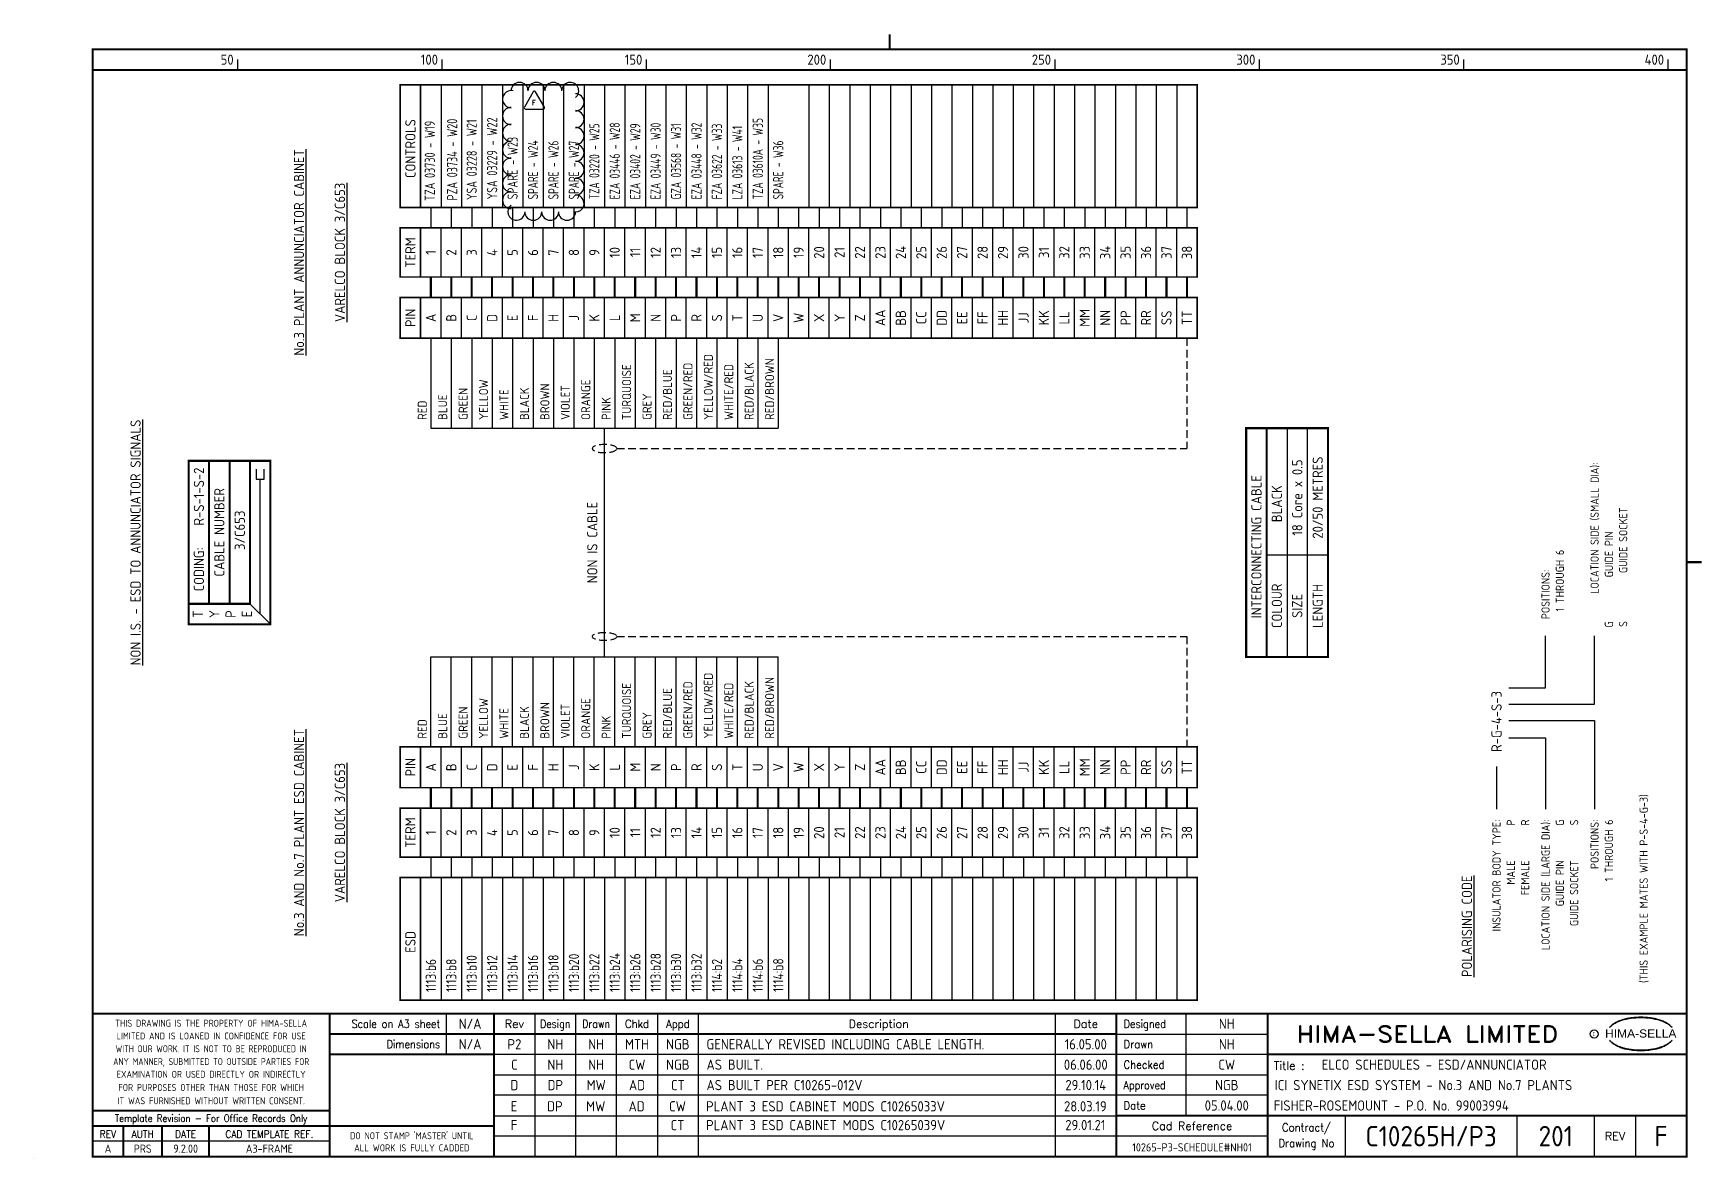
# Model space of a CAD drawing. Extents: x 0 to 408, y 0 to 275.
import ezdxf
from ezdxf.enums import TextEntityAlignment as Align

# ---------------------------------------------------------------- set-up
doc = ezdxf.new("R2010")
doc.units = 0
doc.header["$LTSCALE"] = 0.25
doc.header["$MEASUREMENT"] = 0
doc.linetypes.add('HIDDEN', pattern=[0.375, 0.25, -0.125])
doc.layers.get('0').update_dxf_attribs({"color": 41, "linetype": 'CONTINUOUS'})
for name, color, linetype in [('00-DRG_FRAME', 12, 'CONTINUOUS'), ('04-OUTLINE', 6, 'CONTINUOUS'), ('203', 7, 'CONTINUOUS'), ('203-TEXT', 2, 'CONTINUOUS')]:
    doc.layers.add(name, color=color, linetype=linetype)
doc.styles.add('ARIAL', font='arial.ttf', dxfattribs={"height": 2.5})
doc.styles.add('ISO', font='iso.shx', dxfattribs={"height": 2.5})
doc.styles.add('ROMAND', font='ROMAND')
doc.styles.add('ROMANS', font='romans.shx', dxfattribs={"width": 0.8})

msp = doc.modelspace()

# ---------------------------------------------------------------- texts
at = {"layer": '00-DRG_FRAME', "style": 'ISO'}
for s, p in [('50', (49, 267.75)), ('100', (99, 267.75)), ('150', (149, 267.75)), ('200', (194, 267.75)), ('250', (249, 267.75)), ('300', (299, 267.75)), ('350', (349, 267.75)), ('400', (399, 267.75))]:
    msp.add_text(s, height=2.5, dxfattribs=at).set_placement(p, align=Align.RIGHT)
at = {"layer": '00-DRG_FRAME', "color": 3, "style": 'ISO'}
for s, width, p in [('THIS DRAWING IS THE PROPERTY OF HIMA-SELLA', 0.9, (43.5, 33.14)), ("DO NOT STAMP 'MASTER' UNTIL", 0.95, (92.6, 5.77))]:
    msp.add_text(s, height=1.7, dxfattribs=dict(at, width=width)).set_placement(p, align=Align.MIDDLE)
at = {"layer": '00-DRG_FRAME', "color": 4, "style": 'ROMAND', "width": 0.87}
for s, p in [('Scale on A3 sheet', (99.54, 32)), ('Dimensions', (99.54, 27.01))]:
    msp.add_text(s, height=2, dxfattribs=at).set_placement(p, align=Align.RIGHT)
at = {"layer": '00-DRG_FRAME', "color": 4, "style": 'ROMAND'}
for s, p in [('Rev', (117.7, 32)), ('Description', (206.85, 32)), ('Date', (257.5, 32))]:
    msp.add_text(s, height=2, dxfattribs=at).set_placement(p, align=Align.CENTER)
for s, width, p in [('Design', 0.85, (127.7, 32)), ('Drawn', 0.85, (137.7, 32)), ('Chkd', 0.9, (147.7, 32)), ('Appd', 0.9, (157.7, 32))]:
    msp.add_text(s, height=2, dxfattribs=dict(at, width=width)).set_placement(p, align=Align.CENTER)
for s, width, p in [('Designed', 0.87, (266.75, 32)), ('Drawn', 0.9, (266.75, 27)), ('Checked', 0.9, (266.75, 22)), ('Approved', 0.85, (266.75, 17)), ('Date', 0.9, (266.75, 12))]:
    msp.add_text(s, height=2, dxfattribs=dict(at, width=width)).set_placement(p)
at = {"layer": '00-DRG_FRAME', "color": 3, "style": 'ISO'}
for s, width, p in [('LIMITED AND IS LOANED IN CONFIDENCE FOR USE', 0.9, (43.5, 30.02)), ('ANY MANNER, SUBMITTED TO OUTSIDE PARTIES FOR', 0.87, (43.5, 23.76)), ('WITH OUR WORK. IT IS NOT TO BE REPRODUCED IN', 0.87, (43.5, 26.89)), ('EXAMINATION OR USED DIRECTLY OR INDIRECTLY', 0.9, (43.5, 20.64)), ('FOR PURPOSES OTHER THAN THOSE FOR WHICH', 0.9, (43.5, 17.41)), ('IT WAS FURNISHED WITHOUT WRITTEN CONSENT.', 0.9, (43.5, 14.16))]:
    msp.add_text(s, height=1.7, dxfattribs=dict(at, width=width)).set_placement(p, align=Align.MIDDLE_CENTER)
at = {"layer": '00-DRG_FRAME', "style": 'ROMAND', "width": 1.15}
msp.add_text('HIMA-SELLA LIMITED', height=4, dxfattribs=at).set_placement((341.1, 30.5), align=Align.MIDDLE)
at = {"layer": '00-DRG_FRAME', "color": 3, "style": 'ISO', "width": 0.9}
msp.add_text('C', height=1, dxfattribs=at).set_placement((381.84, 30), align=Align.CENTER)
at = {"layer": '00-DRG_FRAME', "style": 'ARIAL', "width": 1.05}
msp.add_text('HIMA-SELLA', height=2, dxfattribs=at).set_placement((393.3, 29.63), align=Align.CENTER)
at = {"layer": '00-DRG_FRAME', "color": 4, "style": 'ROMAND'}
msp.add_text('Title :', height=2, dxfattribs=at).set_placement((303.5, 21.75))
for s, height, width, p in [('Template Revision - For Office Records Only', 1.8, 0.85, (43.5, 9.62)), ('Contract/', 2, 0.9, (311.5, 7.5)), ('REV', 1.8, 0.9, (18.25, 6)), ('AUTH', 1.8, 0.9, (26.75, 6)), ('DATE', 1.8, 0.9, (37.25, 6)), ('CAD TEMPLATE REF.', 1.8, 0.9, (57.75, 6)), ('Drawing No', 2, 0.9, (311.5, 3.5))]:
    msp.add_text(s, height=height, dxfattribs=dict(at, width=width)).set_placement(p, align=Align.MIDDLE)
for s, p in [('Cad Reference', (283.5, 8)), ('REV', (387, 5.5))]:
    msp.add_text(s, height=2, dxfattribs=at).set_placement(p, align=Align.MIDDLE)
at = {"layer": '00-DRG_FRAME', "color": 41, "style": 'ISO'}
for s, p in [('A', (18.25, 1.45)), ('PRS', (26.75, 1.45)), ('9.2.00', (37.25, 1.45)), ('A3-FRAME', (57.75, 1.45))]:
    msp.add_text(s, height=2, dxfattribs=at).set_placement(p, align=Align.CENTER)
at = {"layer": '00-DRG_FRAME', "color": 3, "style": 'ISO'}
msp.add_text('ALL WORK IS FULLY CADDED', height=1.7, dxfattribs=at).set_placement((92.6, 2.64), align=Align.MIDDLE_CENTER)
at = {"layer": '04-OUTLINE', "style": 'ROMANS', "width": 0.95}
msp.add_text('F', height=1.21, dxfattribs=at).set_placement((122.48, 258.45), align=Align.MIDDLE)
at = {"layer": '203-TEXT', "style": 'ISO'}
for s, p in [('CONTROLS', (92.25, 247.22)), ('%%UNo.3 PLANT ANNUNCIATOR CABINET', (65, 221.8)), ('%%UVARELCO BLOCK 3/C653', (75, 221.8)), ('PIN', (92.25, 205.8)), ('%%UNON I.S. - ESD TO ANNUNCIATOR SIGNALS', (25, 150.8)), ('NON IS CABLE', (136.75, 150.8)), ('R-G-4-S-3', (358, 107)), ('%%UNo.3 AND No.7 PLANT ESD CABINET', (65, 79.8)), ('%%UVARELCO BLOCK 3/C653', (75, 79.8)), ('PIN', (92.25, 95.8)), ('ESD', (92.25, 53.05))]:
    msp.add_text(s, height=2.5, rotation=90, dxfattribs=at).set_placement(p, align=Align.MIDDLE)
for s, width, p in [('TZA 03730 - W19', 0.8, (98.25, 234.44)), ('PZA 03734 - W20', 0.8, (103.72, 234.54)), ('YSA 03228 - W21', 0.8, (108.5, 234.64)), ('YSA 03229 - W22', 0.8, (113.5, 234.8)), ('TZA 03220 - W25', 0.75, (138.5, 234.8)), ('EZA 03446 - W28', 0.75, (143.5, 234.8)), ('EZA 03449 - W30', 0.75, (153.5, 234.8)), ('EZA 03448 - W32', 0.75, (163.5, 234.8)), ('TZA 03610A - W35', 0.75, (178.5, 234.8)), ('SPARE - W23', 0.8, (118.5, 234.8)), ('SPARE - W24', 0.75, (123.5, 234.8)), ('EZA 03402 - W29', 0.75, (148.5, 234.8)), ('GZA 03568 - W31', 0.75, (158.5, 234.8)), ('FZA 03622 - W33', 0.75, (168.5, 234.8)), ('LZA 03613 - W41', 0.75, (173.5, 234.8)), ('SPARE - W26', 0.75, (128.5, 234.8)), ('SPARE - W27', 0.75, (133.5, 234.8)), ('SPARE - W36', 0.75, (183.5, 234.8)), ('1113:b10', 0.9, (108.5, 40.8)), ('1113:b12', 0.9, (113.5, 40.8)), ('1113:b14', 0.9, (118.5, 40.8)), ('1113:b16', 0.9, (123.5, 40.8)), ('1113:b18', 0.9, (128.5, 40.8)), ('1113:b20', 0.9, (133.5, 40.8)), ('1113:b22', 0.9, (138.5, 40.8)), ('1113:b24', 0.9, (143.5, 40.8)), ('1113:b26', 0.9, (148.5, 40.8)), ('1113:b28', 0.9, (153.5, 40.8)), ('1113:b30', 0.9, (158.5, 40.8)), ('1113:b32', 0.9, (163.5, 40.8)), ('1113:b6', 0.9, (98.5, 40.8)), ('1113:b8', 0.9, (103.5, 40.8)), ('1114:b2', 0.9, (168.5, 40.8)), ('1114:b4', 0.9, (173.5, 40.8)), ('1114:b6', 0.9, (178.5, 40.8)), ('1114:b8', 0.9, (183.5, 40.8))]:
    msp.add_text(s, height=2.5, rotation=90, dxfattribs=dict(at, width=width)).set_placement(p)
for s, p in [('TERM', (92.25, 221.8)), ('1', (97.25, 221.8)), ('2', (102.25, 221.8)), ('3', (107.25, 221.8)), ('4', (112.25, 221.8)), ('5', (117.25, 221.8)), ('6', (122.25, 221.8)), ('7', (127.25, 221.8)), ('8', (132.25, 221.8)), ('9', (137.25, 221.8)), ('10', (142.25, 221.8)), ('11', (147.25, 221.8)), ('12', (152.25, 221.8)), ('13', (157.25, 221.8)), ('14', (162.25, 221.8)), ('15', (167.25, 221.8)), ('16', (172.25, 221.8)), ('17', (177.25, 221.8)), ('18', (182.25, 221.8)), ('19', (187.25, 221.8)), ('A', (97.25, 205.8)), ('B', (102.25, 205.8)), ('C', (107.25, 205.8)), ('D', (112.25, 205.8)), ('E', (117.25, 205.8)), ('F', (122.25, 205.8)), ('H', (127.25, 205.8)), ('J', (132.25, 205.8)), ('K', (137.25, 205.8)), ('L', (142.25, 205.8)), ('M', (147.25, 205.8)), ('N', (152.25, 205.8)), ('P', (157.25, 205.8)), ('R', (162.25, 205.8)), ('S', (167.25, 205.8)), ('T', (172.25, 205.8)), ('U', (177.25, 205.8)), ('V', (182.25, 205.8)), ('W', (187.25, 205.8)), ('CABLE NUMBER', (45.5, 153.3)), ('INTERCONNECTING CABLE', (299.25, 149.8)), ('COLOUR', (304.25, 135.3)), ('LENGTH', (314.25, 135.3)), ('SIZE', (309.25, 135.3)), ('T', (40.25, 133.3)), ('Y', (44.25, 133.3)), ('P', (48.25, 133.3)), ('E', (52.25, 133.3)), ('A', (97.25, 95.8)), ('B', (102.25, 95.8)), ('C', (107.25, 95.8)), ('D', (112.25, 95.8)), ('E', (117.25, 95.8)), ('F', (122.25, 95.8)), ('H', (127.25, 95.8)), ('J', (132.25, 95.8)), ('K', (137.25, 95.8)), ('L', (142.25, 95.8)), ('M', (147.25, 95.8)), ('N', (152.25, 95.8)), ('P', (157.25, 95.8)), ('R', (162.25, 95.8)), ('S', (167.25, 95.8)), ('T', (172.25, 95.8)), ('U', (177.25, 95.8)), ('V', (182.25, 95.8)), ('W', (187.25, 95.8)), ('TERM', (92.25, 79.8)), ('1', (97.25, 79.8)), ('2', (102.25, 79.8)), ('3', (107.25, 79.8)), ('4', (112.25, 79.8)), ('5', (117.25, 79.8)), ('6', (122.25, 79.8)), ('7', (127.25, 79.8)), ('8', (132.25, 79.8)), ('9', (137.25, 79.8)), ('10', (142.25, 79.8)), ('11', (147.25, 79.8)), ('12', (152.25, 79.8)), ('13', (157.25, 79.8)), ('14', (162.25, 79.8)), ('15', (167.25, 79.8)), ('16', (172.25, 79.8)), ('17', (177.25, 79.8)), ('18', (182.25, 79.8)), ('19', (187.25, 79.8))]:
    msp.add_text(s, height=2.5, rotation=90, dxfattribs=at).set_placement(p, align=Align.MIDDLE_CENTER)
for s, p in [('20', (193.5, 221.8)), ('21', (198.5, 221.8)), ('22', (203.5, 221.8)), ('23', (208.5, 221.8)), ('24', (213.5, 221.8)), ('25', (218.5, 221.8)), ('26', (223.5, 221.8)), ('27', (228.5, 221.8)), ('28', (233.5, 221.8)), ('29', (238.5, 221.8)), ('30', (243.5, 221.8)), ('31', (248.5, 221.8)), ('32', (253.5, 221.8)), ('33', (258.5, 221.8)), ('34', (263.5, 221.8)), ('35', (268.5, 221.8)), ('36', (273.5, 221.8)), ('37', (278.5, 221.8)), ('38', (283.5, 221.8)), ('X', (193.5, 205.8)), ('Y', (198.5, 205.8)), ('Z', (203.5, 205.8)), ('AA', (208.5, 205.8)), ('BB', (213.5, 205.8)), ('CC', (218.5, 205.8)), ('DD', (223.5, 205.8)), ('EE', (228.5, 205.8)), ('FF', (233.5, 205.8)), ('HH', (238.5, 205.8)), ('JJ', (243.5, 205.8)), ('KK', (248.5, 205.8)), ('LL', (253.5, 205.8)), ('MM', (258.5, 205.8)), ('NN', (263.5, 205.8)), ('PP', (268.5, 205.8)), ('RR', (273.5, 205.8)), ('SS', (278.5, 205.8)), ('TT', (283.5, 205.8)), ('20/50 METRES', (315.5, 161.8)), ('18 Core x 0.5', (310.5, 161.8)), ('BLACK', (305.5, 160.3)), ('3/C653', (51.75, 153.8)), ('X', (193.5, 95.8)), ('Y', (198.5, 95.8)), ('Z', (203.5, 95.8)), ('AA', (208.5, 95.8)), ('BB', (213.5, 95.8)), ('CC', (218.5, 95.8)), ('DD', (223.5, 95.8)), ('EE', (228.5, 95.8)), ('FF', (233.5, 95.8)), ('HH', (238.5, 95.8)), ('JJ', (243.5, 95.8)), ('KK', (248.5, 95.8)), ('LL', (253.5, 95.8)), ('MM', (258.5, 95.8)), ('NN', (263.5, 95.8)), ('PP', (268.5, 95.8)), ('RR', (273.5, 95.8)), ('SS', (278.5, 95.8)), ('TT', (283.5, 95.8)), ('20', (193.5, 79.8)), ('21', (198.5, 79.8)), ('22', (203.5, 79.8)), ('23', (208.5, 79.8)), ('24', (213.5, 79.8)), ('25', (218.5, 79.8)), ('26', (223.5, 79.8)), ('27', (228.5, 79.8)), ('28', (233.5, 79.8)), ('29', (238.5, 79.8)), ('30', (243.5, 79.8)), ('31', (248.5, 79.8)), ('32', (253.5, 79.8)), ('33', (258.5, 79.8)), ('34', (263.5, 79.8)), ('35', (268.5, 79.8)), ('36', (273.5, 79.8)), ('37', (278.5, 79.8)), ('38', (283.5, 79.8))]:
    msp.add_text(s, height=2.5, rotation=90, dxfattribs=at).set_placement(p, align=Align.CENTER)
for s, height, p in [('YELLOW/RED', 2.2, (166.25, 180.8)), ('TURQUOISE', 2.2, (146.25, 180.8)), ('RED/BLUE', 2.2, (156.25, 180.8)), ('GREEN/RED', 2.2, (161.25, 180.8)), ('WHITE/RED', 2.2, (171.25, 180.8)), ('RED/BLACK', 2.2, (176.25, 180.8)), ('RED/BROWN', 2.2, (181.25, 180.8)), ('GREEN', 2.2, (106.25, 180.8)), ('YELLOW', 2.2, (111.25, 180.8)), ('WHITE', 2.2, (116.25, 180.8)), ('BLACK', 2.2, (121.25, 180.8)), ('BROWN', 2.2, (126.25, 180.8)), ('VIOLET', 2.2, (131.25, 180.8)), ('ORANGE', 2.2, (136.25, 180.8)), ('RED', 2.2, (96.25, 180.8)), ('BLUE', 2.2, (101.25, 180.8)), ('PINK', 2.2, (141.25, 180.8)), ('GREY', 2.2, (151.25, 180.8)), ('YELLOW/RED', 2.2, (166.25, 102.8)), ('TURQUOISE', 2.2, (146.25, 102.8)), ('RED/BLUE', 2.2, (156.25, 102.8)), ('GREEN/RED', 2.2, (161.25, 102.8)), ('WHITE/RED', 2.2, (171.25, 102.8)), ('RED/BLACK', 2.2, (176.25, 102.8)), ('RED/BROWN', 2.2, (181.25, 102.8)), ('GREEN', 2.2, (106.25, 102.8)), ('YELLOW', 2.2, (111.25, 102.8)), ('BLACK', 2.2, (121.25, 102.8)), ('BROWN', 2.2, (126.25, 102.8)), ('VIOLET', 2.2, (131.25, 102.8)), ('ORANGE', 2.2, (136.25, 102.8)), ('RED', 2.2, (96.25, 102.8)), ('BLUE', 2.2, (101.25, 102.8)), ('WHITE', 2.2, (116.25, 102.8)), ('PINK', 2.2, (141.25, 102.8)), ('GREY', 2.2, (151.25, 102.8)), (' %%UPOLARISING CODE', 2.5, (352, 43))]:
    msp.add_text(s, height=height, rotation=90, dxfattribs=at).set_placement(p)
for s, p in [('R-S-1-S-2', (41.75, 169.14)), ('CODING:', (41.75, 149.61))]:
    msp.add_text(s, height=2.5, rotation=90, dxfattribs=at).set_placement(p, align=Align.RIGHT)
for s, p in [('LOCATION SIDE (SMALL DIA):', (382, 170.39)), ('GUIDE SOCKET', (389, 159.41)), ('GUIDE PIN', (385.5, 153.52)), ('1 THROUGH 6', (373.5, 149.04)), ('POSITIONS:', (370, 144.17)), ('G', (385.5, 131.52)), ('S', (389, 131.57)), ('INSULATOR BODY TYPE:', (358, 83)), ('P', (361.5, 83)), ('R', (365, 83)), ('LOCATION SIDE (LARGE DIA):', (370, 83)), ('G', (373.5, 83)), ('S', (377, 83)), ('POSITIONS:', (382, 83)), ('1 THROUGH 6', (385.5, 83)), ('MALE', (361.5, 73)), ('FEMALE', (365, 73)), ('GUIDE PIN', (373.5, 73)), ('GUIDE SOCKET', (377, 73))]:
    msp.add_text(s, height=2, rotation=90, dxfattribs=at).set_placement(p, align=Align.MIDDLE_RIGHT)
msp.add_text('(THIS EXAMPLE MATES WITH P-S-4-G-3)', height=2, rotation=90, dxfattribs=at).set_placement((394, 43), align=Align.MIDDLE_LEFT)

# ---------------------------------------------------------------- blocks, each defined once
blk = doc.blocks.new('A3-TITLE')
at = {"style": 'ISO'}
blk.add_attdef('TITLE_1', (318.75, 21.75), '', height=2.5, dxfattribs=at)
for tag, p in [('DRGNO', (372.5, 3)), ('REV.', (398.25, 3))]:
    blk.add_attdef(tag, text='', height=5, dxfattribs=at).set_placement(p, align=Align.CENTER)
blk = doc.blocks.new('A3-REVA')
at = {"style": 'ISO'}
for tag, p in [('DESIGNED', (292, 31.75)), ('A', (117.7, 26.75)), ('DES', (127.7, 26.75)), ('DRN', (137.7, 26.75)), ('CHKD', (147.7, 26.75)), ('APPD', (157.7, 26.75)), ('DATE', (258, 26.75)), ('DRAWN', (292, 26.75)), ('CHECKED', (292, 21.75)), ('APPD', (292, 16.75)), ('DATE', (292, 11.75))]:
    blk.add_attdef(tag, text='', height=2.5, dxfattribs=at).set_placement(p, align=Align.CENTER)
blk.add_attdef('DESCRIPTION', (164.7, 26.75), '', height=2.5, dxfattribs=at)
blk = doc.blocks.new('A3-CONTRACT')
at = {"style": 'ISO'}
for tag, height, p in [('SCALE', 2.5, (106.86, 31.75)), ('DIMS', 2.5, (106.86, 26.75)), ('CAD-REF', 2.5, (282, 1.75)), ('CONTRACT', 5, (342, 3))]:
    blk.add_attdef(tag, text='', height=height, dxfattribs=at).set_placement(p, align=Align.CENTER)
for tag, p in [('TITLE_2', (303.75, 16.75)), ('TITLE_3', (303.5, 11.75))]:
    blk.add_attdef(tag, p, '', height=2.5, dxfattribs=at)
blk = doc.blocks.new('A3-REVB')
at = {"style": 'ISO'}
for tag, p in [('B', (117.7, 21.75)), ('DES', (127.7, 21.75)), ('DRN', (137.7, 21.75)), ('CHKD', (147.7, 21.75)), ('APPD', (157.7, 21.75)), ('DATE', (258, 21.75))]:
    blk.add_attdef(tag, text='', height=2.5, dxfattribs=at).set_placement(p, align=Align.CENTER)
blk.add_attdef('DESCRIPTION', (164.7, 21.75), '', height=2.5, dxfattribs=at)
blk = doc.blocks.new('*U11')
at = {"layer": '04-OUTLINE', "color": 0, "linetype": 'ByBlock', "lineweight": -2}
for centre, start, end in [((-5.27, 13.44), 0, 180), ((-1.52, 13.44), 0, 180), ((2.23, 13.44), 0, 180), ((5.97, 13.44), 309.0163, 180), ((-7.17, 11.6), 76.5574, 270), ((7.17, 10.89), 270, 90), ((-7.17, 7.85), 90, 270), ((7.17, 7.14), 270, 90), ((-7.17, 4.1), 90, 270), ((7.17, 3.4), 270, 90), ((-7.17, 0.35), 90, 270), ((7.17, -0.35), 270, 90), ((-7.17, -3.4), 90, 270), ((7.17, -4.1), 270, 90), ((-7.17, -7.14), 90, 270), ((7.17, -7.85), 270, 90), ((-7.17, -10.89), 90, 270), ((7.17, -11.6), 256.5574, 90), ((-5.97, -13.44), 129.0163, 0), ((-2.23, -13.44), 180, 0), ((1.52, -13.44), 180, 0), ((5.27, -13.44), 180, 0)]:
    blk.add_arc(centre, 1.9, start, end, dxfattribs=at)

# ---------------------------------------------------------------- linework, layer by layer
at = {"layer": '00-DRG_FRAME'}
for p, q in [((50, 266.5), (50, 269)), ((100, 266.5), (100, 269)), ((150, 266.5), (150, 269)), ((195, 266.5), (195, 269)), ((250, 266.5), (250, 269)), ((300, 266.5), (300, 269)), ((350, 266.5), (350, 269)), ((400, 266.5), (400, 269)), ((101.01, 35.5), (101.01, 25.5)), ((122.7, 35.5), (122.7, 0.5)), ((132.7, 0.5), (132.7, 35.5)), ((142.7, 0.5), (142.7, 35.5)), ((152.7, 35.5), (152.7, 0.5)), ((162.7, 35.5), (162.7, 0.5)), ((250, 35.5), (250, 0.5)), ((282, 35.5), (282, 10.5)), ((265, 30.5), (302, 30.5)), ((302, 25.5), (112.7, 25.5)), ((112.7, 20.5), (302, 20.5)), ((302, 15.5), (112.7, 15.5)), ((112.7, 10.5), (265, 10.5)), ((321, 10.5), (321, 0.5)), ((363, 10.5), (363, 0.5)), ((382, 0.5), (382, 10.5)), ((392, 10.5), (392, 0.5)), ((72.5, 4.25), (14.5, 4.25)), ((302, 5.5), (112.7, 5.5)), ((0, 0), (0, 0.03))]:
    msp.add_line(p, q, dxfattribs=at)
at = {"layer": '00-DRG_FRAME', "const_width": 0.5}
for points in [[(209.5, 271.5), (209.5, 275.18)], [(209.5, 271.5), (209.5, 275.18)], [(14.5, 266.5), (404.5, 266.5)], [(404.5, 146), (408.18, 146)], [(404.5, 35.5), (14.5, 35.5)], [(72.5, 0.5), (72.5, 35.5)], [(112.7, 0.5), (112.7, 35.5)], [(265, 35.5), (265, 0.5)], [(302, 0.5), (302, 35.5)], [(265, 30.5), (72.5, 30.5)], [(112.7, 25.5), (72.5, 25.5)], [(404.5, 25.5), (302, 25.5)], [(14.5, 11.75), (72.5, 11.75)], [(14.5, 8), (72.5, 8)], [(22, 0.5), (22, 8)], [(31.5, 0.5), (31.5, 8)], [(43, 0.5), (43, 8)], [(112.7, 8), (72.5, 8)], [(265, 10.5), (404.5, 10.5)]]:
    msp.add_lwpolyline(points, dxfattribs=at)
msp.add_lwpolyline([(14.5, 0.5), (404.5, 0.5), (404.5, 271.5), (14.5, 271.5)], close=True, dxfattribs=at)
at = {"layer": '00-DRG_FRAME', "color": 3}
msp.add_circle((381.88, 30.5), 1, dxfattribs=at)
for centre, radius, start, end in [((390.6, 26.83), 7.24, 106.0532, 133.5024), ((390.11, 28.1), 5.98, 122.244, 131.6154), ((389.75, 28.78), 5.21, 111.8206, 122.8668), ((391.78, 24.7), 9.76, 107.5931, 113.9452), ((393.1, 18.5), 15.94, 89.2698, 106.3911), ((392.1, 23.52), 10.99, 96.0146, 107.3203), ((393.29, 16.31), 18.28, 92.8917, 97.3734), ((393.24, 18.86), 15.73, 89.7805, 93.1738), ((393.36, 18.86), 15.73, 86.8262, 90.2195), ((393.51, 18.5), 15.94, 73.6089, 90.7302), ((393.31, 16.31), 18.28, 82.6266, 87.1083), ((394.51, 23.52), 10.99, 72.6797, 83.9854), ((394.83, 24.7), 9.76, 66.0548, 72.4069), ((396, 26.83), 7.24, 46.4976, 73.9468), ((396.85, 28.78), 5.21, 57.1332, 68.1794), ((396.49, 28.1), 5.98, 48.3846, 57.756), ((390.88, 27.01), 7.3, 130.419, 136.057), ((390.6, 34.23), 7.24, 226.4976, 253.9468), ((390.88, 34.04), 7.3, 223.943, 229.581), ((396, 34.23), 7.24, 286.0532, 313.5024), ((395.73, 27.01), 7.3, 43.943, 49.581), ((395.73, 34.04), 7.3, 310.419, 316.057), ((390.11, 32.96), 5.98, 228.3846, 237.756), ((389.75, 32.28), 5.21, 237.1332, 248.1794), ((391.78, 36.36), 9.76, 246.0548, 252.4069), ((393.1, 42.56), 15.94, 253.6089, 270.7302), ((392.1, 37.54), 10.99, 252.6797, 263.9854), ((393.29, 44.75), 18.28, 262.6266, 267.1083), ((393.24, 42.19), 15.73, 266.8262, 270.2195), ((393.51, 42.56), 15.94, 269.2698, 286.3911), ((393.36, 42.19), 15.73, 269.7805, 273.1738), ((393.31, 44.75), 18.28, 272.8917, 277.3734), ((394.51, 37.54), 10.99, 276.0146, 287.3203), ((394.83, 36.36), 9.76, 287.5931, 293.9452), ((396.85, 32.28), 5.21, 291.8206, 302.8668), ((396.49, 32.96), 5.98, 302.244, 311.6154)]:
    msp.add_arc(centre, radius, start, end, dxfattribs=at)
at = {"layer": '04-OUTLINE'}
msp.add_lwpolyline([(122.31, 261.13), (120.15, 257.38, 0.57735), (120.42, 256.91), (124.75, 256.91, 0.57735), (125.02, 257.38), (122.85, 261.13, 0.57735)], format="xyb", close=True, dxfattribs=at)
at = {"layer": '203'}
for p, q in [((89.75, 262.8), (89.75, 232.8)), ((94.75, 262.8), (94.75, 232.8)), ((99.75, 262.8), (99.75, 232.8)), ((104.75, 262.8), (104.75, 232.8)), ((109.75, 262.8), (109.75, 232.8)), ((114.75, 262.8), (114.75, 232.8)), ((119.75, 262.8), (119.75, 232.8)), ((124.75, 262.8), (124.75, 232.8)), ((129.75, 262.8), (129.75, 232.8)), ((134.75, 262.8), (134.75, 232.8)), ((139.75, 262.8), (139.75, 232.8)), ((144.75, 262.8), (144.75, 232.8)), ((149.75, 262.8), (149.75, 232.8)), ((154.75, 262.8), (154.75, 232.8)), ((159.75, 262.8), (159.75, 232.8)), ((164.75, 262.8), (164.75, 232.8)), ((169.75, 262.8), (169.75, 232.8)), ((174.75, 262.8), (174.75, 232.8)), ((179.75, 262.8), (179.75, 232.8)), ((189.75, 262.8), (189.75, 232.8)), ((194.75, 262.8), (194.75, 232.8)), ((199.75, 262.8), (199.75, 232.8)), ((204.75, 262.8), (204.75, 232.8)), ((209.75, 262.8), (209.75, 232.8)), ((214.75, 262.8), (214.75, 232.8)), ((219.75, 262.8), (219.75, 232.8)), ((224.75, 262.8), (224.75, 232.8)), ((229.75, 262.8), (229.75, 232.8)), ((234.75, 262.8), (234.75, 232.8)), ((239.75, 262.8), (239.75, 232.8)), ((244.75, 262.8), (244.75, 232.8)), ((249.75, 262.8), (249.75, 232.8)), ((254.75, 262.8), (254.75, 232.8)), ((259.75, 262.8), (259.75, 232.8)), ((264.75, 262.8), (264.75, 232.8)), ((269.75, 262.8), (269.75, 232.8)), ((274.75, 262.8), (274.75, 232.8)), ((279.75, 262.8), (279.75, 232.8)), ((284.75, 262.8), (284.75, 237.8)), ((97.25, 232.8), (97.25, 227.8)), ((102.25, 232.8), (102.25, 227.8)), ((107.25, 232.8), (107.25, 227.8)), ((112.25, 232.8), (112.25, 227.8)), ((117.25, 232.8), (117.25, 227.8)), ((122.25, 232.8), (122.25, 227.8)), ((127.25, 232.8), (127.25, 227.8)), ((132.25, 232.8), (132.25, 227.8)), ((137.25, 232.8), (137.25, 227.8)), ((142.25, 232.8), (142.25, 227.8)), ((147.25, 232.8), (147.25, 227.8)), ((152.25, 232.8), (152.25, 227.8)), ((157.25, 232.8), (157.25, 227.8)), ((162.25, 232.8), (162.25, 227.8)), ((167.25, 232.8), (167.25, 227.8)), ((172.25, 232.8), (172.25, 227.8)), ((177.25, 232.8), (177.25, 227.8)), ((182.25, 232.8), (182.25, 227.8)), ((187.25, 232.8), (187.25, 227.8)), ((192.25, 232.8), (192.25, 227.8)), ((197.25, 232.8), (197.25, 227.8)), ((202.25, 232.8), (202.25, 227.8)), ((207.25, 232.8), (207.25, 227.8)), ((212.25, 232.8), (212.25, 227.8)), ((217.25, 232.8), (217.25, 227.8)), ((222.25, 232.8), (222.25, 227.8)), ((227.25, 232.8), (227.25, 227.8)), ((232.25, 232.8), (232.25, 227.8)), ((237.25, 232.8), (237.25, 227.8)), ((242.25, 232.8), (242.25, 227.8)), ((247.25, 232.8), (247.25, 227.8)), ((252.25, 232.8), (252.25, 227.8)), ((257.25, 232.8), (257.25, 227.8)), ((262.25, 232.8), (262.25, 227.8)), ((267.25, 232.8), (267.25, 227.8)), ((272.25, 232.8), (272.25, 227.8)), ((277.25, 232.8), (277.25, 227.8)), ((282.25, 232.8), (282.25, 227.8)), ((89.75, 215.8), (89.75, 227.8)), ((94.75, 227.8), (94.75, 215.8)), ((99.75, 215.8), (99.75, 227.8)), ((104.75, 215.8), (104.75, 227.8)), ((109.75, 215.8), (109.75, 227.8)), ((114.75, 215.8), (114.75, 227.8)), ((119.75, 215.8), (119.75, 227.8)), ((124.75, 215.8), (124.75, 227.8)), ((129.75, 215.8), (129.75, 227.8)), ((134.75, 215.8), (134.75, 227.8)), ((139.75, 215.8), (139.75, 227.8)), ((144.75, 215.8), (144.75, 227.8)), ((149.75, 215.8), (149.75, 227.8)), ((154.75, 215.8), (154.75, 227.8)), ((159.75, 215.8), (159.75, 227.8)), ((164.75, 215.8), (164.75, 227.8)), ((169.75, 215.8), (169.75, 227.8)), ((174.75, 215.8), (174.75, 227.8)), ((179.75, 215.8), (179.75, 227.8)), ((184.75, 215.8), (184.75, 227.8)), ((189.75, 215.8), (189.75, 227.8)), ((194.75, 215.8), (194.75, 227.8)), ((199.75, 215.8), (199.75, 227.8)), ((204.75, 215.8), (204.75, 227.8)), ((209.75, 215.8), (209.75, 227.8)), ((214.75, 215.8), (214.75, 227.8)), ((219.75, 215.8), (219.75, 227.8)), ((224.75, 215.8), (224.75, 227.8)), ((229.75, 215.8), (229.75, 227.8)), ((234.75, 215.8), (234.75, 227.8)), ((239.75, 215.8), (239.75, 227.8)), ((244.75, 215.8), (244.75, 227.8)), ((249.75, 215.8), (249.75, 227.8)), ((254.75, 215.8), (254.75, 227.8)), ((259.75, 215.8), (259.75, 227.8)), ((264.75, 215.8), (264.75, 227.8)), ((269.75, 215.8), (269.75, 227.8)), ((274.75, 215.8), (274.75, 227.8)), ((279.75, 215.8), (279.75, 227.8)), ((284.75, 215.8), (284.75, 227.8)), ((89.75, 200.8), (89.75, 210.8)), ((94.75, 210.8), (94.75, 200.8)), ((99.75, 200.8), (99.75, 210.8)), ((104.75, 200.8), (104.75, 210.8)), ((109.75, 200.8), (109.75, 210.8)), ((114.75, 200.8), (114.75, 210.8)), ((119.75, 200.8), (119.75, 210.8)), ((124.75, 200.8), (124.75, 210.8)), ((129.75, 200.8), (129.75, 210.8)), ((134.75, 200.8), (134.75, 210.8)), ((139.75, 200.8), (139.75, 210.8)), ((144.75, 200.8), (144.75, 210.8)), ((149.75, 200.8), (149.75, 210.8)), ((154.75, 200.8), (154.75, 210.8)), ((159.75, 200.8), (159.75, 210.8)), ((164.75, 200.8), (164.75, 210.8)), ((169.75, 200.8), (169.75, 210.8)), ((174.75, 200.8), (174.75, 210.8)), ((179.75, 200.8), (179.75, 210.8)), ((184.75, 200.8), (184.75, 210.8)), ((189.75, 200.8), (189.75, 210.8)), ((194.75, 200.8), (194.75, 210.8)), ((199.75, 200.8), (199.75, 210.8)), ((204.75, 200.8), (204.75, 210.8)), ((209.75, 200.8), (209.75, 210.8)), ((214.75, 200.8), (214.75, 210.8)), ((219.75, 200.8), (219.75, 210.8)), ((224.75, 200.8), (224.75, 210.8)), ((229.75, 200.8), (229.75, 210.8)), ((234.75, 200.8), (234.75, 210.8)), ((239.75, 200.8), (239.75, 210.8)), ((244.75, 200.8), (244.75, 210.8)), ((249.75, 200.8), (249.75, 210.8)), ((254.75, 200.8), (254.75, 210.8)), ((259.75, 200.8), (259.75, 210.8)), ((264.75, 200.8), (264.75, 210.8)), ((269.75, 200.8), (269.75, 210.8)), ((274.75, 200.8), (274.75, 210.8)), ((279.75, 200.8), (279.75, 210.8)), ((284.75, 200.8), (284.75, 210.8)), ((97.25, 200.8), (97.25, 178.8)), ((102.25, 200.8), (102.25, 178.8)), ((107.25, 200.8), (107.25, 178.8)), ((112.25, 200.8), (112.25, 178.8)), ((117.25, 200.8), (117.25, 178.8)), ((122.25, 200.8), (122.25, 178.8)), ((127.25, 200.8), (127.25, 178.8)), ((132.25, 200.8), (132.25, 178.8)), ((137.25, 200.8), (137.25, 178.8)), ((142.25, 200.8), (142.25, 178.8)), ((147.25, 200.8), (147.25, 178.8)), ((152.25, 200.8), (152.25, 178.8)), ((157.25, 200.8), (157.25, 178.8)), ((162.25, 200.8), (162.25, 178.8)), ((167.25, 200.8), (167.25, 178.8)), ((172.25, 200.8), (172.25, 178.8)), ((177.25, 200.8), (177.25, 178.8)), ((182.25, 200.8), (182.25, 178.8)), ((97.25, 178.8), (182.25, 178.8)), ((139.75, 122.8), (139.75, 178.8)), ((306.75, 178.8), (306.75, 122.8)), ((311.75, 122.8), (311.75, 178.8)), ((54.5, 168.8), (54.5, 166.3)), ((56.5, 166.3), (56.5, 168.8)), ((54.5, 166.3), (56.5, 166.3)), ((55.5, 133.3), (55.5, 166.3)), ((301.75, 147.8), (316.75, 147.8)), ((58, 130.8), (53, 135.8)), ((370, 115.25), (370, 128)), ((382, 111.25), (382, 128)), ((97.25, 122.8), (182.25, 122.8)), ((97.25, 100.8), (97.25, 122.8)), ((102.25, 100.8), (102.25, 122.8)), ((107.25, 100.8), (107.25, 122.8)), ((112.25, 100.8), (112.25, 122.8)), ((117.25, 100.8), (117.25, 122.8)), ((122.25, 100.8), (122.25, 122.8)), ((127.25, 100.8), (127.25, 122.8)), ((132.25, 100.8), (132.25, 122.8)), ((137.25, 100.8), (137.25, 122.8)), ((142.25, 100.8), (142.25, 122.8)), ((147.25, 100.8), (147.25, 122.8)), ((152.25, 100.8), (152.25, 122.8)), ((157.25, 100.8), (157.25, 122.8)), ((162.25, 100.8), (162.25, 122.8)), ((167.25, 100.8), (167.25, 122.8)), ((172.25, 100.8), (172.25, 122.8)), ((177.25, 100.8), (177.25, 122.8)), ((182.25, 100.8), (182.25, 122.8)), ((361, 115.25), (370, 115.25)), ((361, 111.25), (382, 111.25)), ((361, 107.25), (382, 107.25)), ((382, 107.25), (382, 85.5)), ((361, 103), (370, 103)), ((370, 103), (370, 85.5)), ((89.75, 90.8), (89.75, 100.8)), ((94.75, 100.8), (94.75, 90.8)), ((99.75, 90.8), (99.75, 100.8)), ((104.75, 90.8), (104.75, 100.8)), ((109.75, 90.8), (109.75, 100.8)), ((114.75, 90.8), (114.75, 100.8)), ((119.75, 90.8), (119.75, 100.8)), ((124.75, 90.8), (124.75, 100.8)), ((129.75, 90.8), (129.75, 100.8)), ((134.75, 90.8), (134.75, 100.8)), ((139.75, 90.8), (139.75, 100.8)), ((144.75, 90.8), (144.75, 100.8)), ((149.75, 90.8), (149.75, 100.8)), ((154.75, 90.8), (154.75, 100.8)), ((159.75, 90.8), (159.75, 100.8)), ((164.75, 90.8), (164.75, 100.8)), ((169.75, 90.8), (169.75, 100.8)), ((174.75, 90.8), (174.75, 100.8)), ((179.75, 90.8), (179.75, 100.8)), ((184.75, 90.8), (184.75, 100.8)), ((189.75, 90.8), (189.75, 100.8)), ((194.75, 90.8), (194.75, 100.8)), ((199.75, 90.8), (199.75, 100.8)), ((204.75, 90.8), (204.75, 100.8)), ((209.75, 90.8), (209.75, 100.8)), ((214.75, 90.8), (214.75, 100.8)), ((219.75, 90.8), (219.75, 100.8)), ((224.75, 90.8), (224.75, 100.8)), ((229.75, 90.8), (229.75, 100.8)), ((234.75, 90.8), (234.75, 100.8)), ((239.75, 90.8), (239.75, 100.8)), ((244.75, 90.8), (244.75, 100.8)), ((249.75, 90.8), (249.75, 100.8)), ((254.75, 90.8), (254.75, 100.8)), ((259.75, 90.8), (259.75, 100.8)), ((264.75, 90.8), (264.75, 100.8)), ((269.75, 90.8), (269.75, 100.8)), ((274.75, 90.8), (274.75, 100.8)), ((279.75, 90.8), (279.75, 100.8)), ((284.75, 100.8), (284.75, 90.8)), ((284.75, 90.8), (284.75, 100.8)), ((358, 96), (358, 85.5)), ((99.75, 73.8), (99.75, 85.8)), ((104.75, 73.8), (104.75, 85.8)), ((109.75, 73.8), (109.75, 85.8)), ((114.75, 73.8), (114.75, 85.8)), ((119.75, 73.8), (119.75, 85.8)), ((124.75, 73.8), (124.75, 85.8)), ((129.75, 73.8), (129.75, 85.8)), ((134.75, 73.8), (134.75, 85.8)), ((139.75, 73.8), (139.75, 85.8)), ((144.75, 73.8), (144.75, 85.8)), ((149.75, 73.8), (149.75, 85.8)), ((154.75, 73.8), (154.75, 85.8)), ((159.75, 73.8), (159.75, 85.8)), ((164.75, 73.8), (164.75, 85.8)), ((169.75, 73.8), (169.75, 85.8)), ((174.75, 73.8), (174.75, 85.8)), ((179.75, 73.8), (179.75, 85.8)), ((184.75, 73.8), (184.75, 85.8)), ((189.75, 73.8), (189.75, 85.8)), ((194.75, 73.8), (194.75, 85.8)), ((199.75, 73.8), (199.75, 85.8)), ((204.75, 73.8), (204.75, 85.8)), ((209.75, 73.8), (209.75, 85.8)), ((214.75, 73.8), (214.75, 85.8)), ((219.75, 73.8), (219.75, 85.8)), ((224.75, 73.8), (224.75, 85.8)), ((229.75, 73.8), (229.75, 85.8)), ((234.75, 73.8), (234.75, 85.8)), ((239.75, 73.8), (239.75, 85.8)), ((244.75, 73.8), (244.75, 85.8)), ((249.75, 73.8), (249.75, 85.8)), ((254.75, 73.8), (254.75, 85.8)), ((259.75, 73.8), (259.75, 85.8)), ((264.75, 73.8), (264.75, 85.8)), ((269.75, 73.8), (269.75, 85.8)), ((274.75, 73.8), (274.75, 85.8)), ((279.75, 73.8), (279.75, 85.8)), ((284.75, 73.8), (284.75, 85.8)), ((97.25, 73.8), (97.25, 68.8)), ((102.25, 73.8), (102.25, 68.8)), ((107.25, 73.8), (107.25, 68.8)), ((112.25, 73.8), (112.25, 68.8)), ((117.25, 73.8), (117.25, 68.8)), ((122.25, 73.8), (122.25, 68.8)), ((127.25, 73.8), (127.25, 68.8)), ((132.25, 73.8), (132.25, 68.8)), ((137.25, 73.8), (137.25, 68.8)), ((142.25, 73.8), (142.25, 68.8)), ((147.25, 73.8), (147.25, 68.8)), ((152.25, 73.8), (152.25, 68.8)), ((157.25, 73.8), (157.25, 68.8)), ((162.25, 73.8), (162.25, 68.8)), ((167.25, 73.8), (167.25, 68.8)), ((172.25, 73.8), (172.25, 68.8)), ((177.25, 73.8), (177.25, 68.8)), ((182.25, 73.8), (182.25, 68.8)), ((187.25, 73.8), (187.25, 68.8)), ((192.25, 73.8), (192.25, 68.8)), ((197.25, 73.8), (197.25, 68.8)), ((202.25, 73.8), (202.25, 68.8)), ((207.25, 73.8), (207.25, 68.8)), ((212.25, 73.8), (212.25, 68.8)), ((217.25, 73.8), (217.25, 68.8)), ((222.25, 73.8), (222.25, 68.8)), ((227.25, 73.8), (227.25, 68.8)), ((232.25, 73.8), (232.25, 68.8)), ((237.25, 73.8), (237.25, 68.8)), ((242.25, 73.8), (242.25, 68.8)), ((247.25, 73.8), (247.25, 68.8)), ((252.25, 73.8), (252.25, 68.8)), ((257.25, 73.8), (257.25, 68.8)), ((262.25, 73.8), (262.25, 68.8)), ((267.25, 73.8), (267.25, 68.8)), ((272.25, 73.8), (272.25, 68.8)), ((277.25, 73.8), (277.25, 68.8)), ((282.25, 73.8), (282.25, 68.8)), ((89.75, 68.8), (89.75, 38.8)), ((94.75, 68.8), (94.75, 38.8)), ((99.75, 68.8), (99.75, 38.8)), ((104.75, 68.8), (104.75, 38.8)), ((109.75, 68.8), (109.75, 38.8)), ((114.75, 68.8), (114.75, 38.8)), ((119.75, 68.8), (119.75, 38.8)), ((124.75, 68.8), (124.75, 38.8)), ((129.75, 68.8), (129.75, 38.8)), ((134.75, 68.8), (134.75, 38.8)), ((139.75, 68.8), (139.75, 38.8)), ((144.75, 68.8), (144.75, 38.8)), ((149.75, 68.8), (149.75, 38.8)), ((154.75, 68.8), (154.75, 38.8)), ((159.75, 68.8), (159.75, 38.8)), ((164.75, 68.8), (164.75, 38.8)), ((169.75, 68.8), (169.75, 38.8)), ((174.75, 68.8), (174.75, 38.8)), ((179.75, 68.8), (179.75, 38.8)), ((184.75, 68.8), (184.75, 38.8)), ((189.75, 68.8), (189.75, 38.8)), ((194.75, 68.8), (194.75, 38.8)), ((199.75, 68.8), (199.75, 38.8)), ((204.75, 68.8), (204.75, 38.8)), ((209.75, 68.8), (209.75, 38.8)), ((214.75, 68.8), (214.75, 38.8)), ((219.75, 68.8), (219.75, 38.8)), ((224.75, 68.8), (224.75, 38.8)), ((229.75, 68.8), (229.75, 38.8)), ((234.75, 68.8), (234.75, 38.8)), ((239.75, 68.8), (239.75, 38.8)), ((244.75, 68.8), (244.75, 38.8)), ((249.75, 68.8), (249.75, 38.8)), ((254.75, 68.8), (254.75, 38.8)), ((259.75, 68.8), (259.75, 38.8)), ((264.75, 68.8), (264.75, 38.8)), ((269.75, 68.8), (269.75, 38.8)), ((274.75, 68.8), (274.75, 38.8)), ((279.75, 68.8), (279.75, 38.8)), ((284.75, 68.8), (284.75, 43.8))]:
    msp.add_line(p, q, dxfattribs=at)
at = {"layer": '203', "color": 3, "linetype": 'HIDDEN', "ltscale": 30}
for p, q in [((282.25, 200.8), (282.25, 173.8)), ((142.75, 173.8), (282.25, 173.8)), ((142.75, 127.8), (282.25, 127.8)), ((282.25, 127.8), (282.25, 100.8))]:
    msp.add_line(p, q, dxfattribs=at)
at = {"layer": '203'}
for points, const_width in [([(89.75, 262.8), (89.75, 232.8), (284.75, 232.8), (284.75, 262.8), (89.75, 262.8)], 0.4), ([(94.75, 232.8), (94.75, 262.8)], 0.4), ([(89.75, 227.8), (89.75, 215.8), (284.75, 215.8), (284.75, 227.8), (89.75, 227.8)], 0.4), ([(94.75, 215.8), (94.75, 227.8)], 0.4), ([(97.25, 210.8), (97.25, 215.8)], 0.5), ([(102.25, 210.8), (102.25, 215.8)], 0.5), ([(107.25, 210.8), (107.25, 215.8)], 0.5), ([(112.25, 210.8), (112.25, 215.8)], 0.5), ([(117.25, 210.8), (117.25, 215.8)], 0.5), ([(122.25, 210.8), (122.25, 215.8)], 0.5), ([(127.25, 210.8), (127.25, 215.8)], 0.5), ([(132.25, 210.8), (132.25, 215.8)], 0.5), ([(137.25, 210.8), (137.25, 215.8)], 0.5), ([(142.25, 210.8), (142.25, 215.8)], 0.5), ([(147.25, 210.8), (147.25, 215.8)], 0.5), ([(152.25, 210.8), (152.25, 215.8)], 0.5), ([(157.25, 210.8), (157.25, 215.8)], 0.5), ([(162.25, 210.8), (162.25, 215.8)], 0.5), ([(167.25, 210.8), (167.25, 215.8)], 0.5), ([(172.25, 210.8), (172.25, 215.8)], 0.5), ([(177.25, 210.8), (177.25, 215.8)], 0.5), ([(182.25, 210.8), (182.25, 215.8)], 0.5), ([(187.25, 210.8), (187.25, 215.8)], 0.5), ([(192.25, 210.8), (192.25, 215.8)], 0.5), ([(197.25, 210.8), (197.25, 215.8)], 0.5), ([(202.25, 210.8), (202.25, 215.8)], 0.5), ([(207.25, 210.8), (207.25, 215.8)], 0.5), ([(212.25, 210.8), (212.25, 215.8)], 0.5), ([(217.25, 210.8), (217.25, 215.8)], 0.5), ([(222.25, 210.8), (222.25, 215.8)], 0.5), ([(227.25, 210.8), (227.25, 215.8)], 0.5), ([(232.25, 210.8), (232.25, 215.8)], 0.5), ([(237.25, 210.8), (237.25, 215.8)], 0.5), ([(242.25, 210.8), (242.25, 215.8)], 0.5), ([(247.25, 210.8), (247.25, 215.8)], 0.5), ([(252.25, 210.8), (252.25, 215.8)], 0.5), ([(257.25, 210.8), (257.25, 215.8)], 0.5), ([(262.25, 210.8), (262.25, 215.8)], 0.5), ([(267.25, 210.8), (267.25, 215.8)], 0.5), ([(272.25, 210.8), (272.25, 215.8)], 0.5), ([(277.25, 210.8), (277.25, 215.8)], 0.5), ([(282.25, 210.8), (282.25, 215.8)], 0.5), ([(89.75, 210.8), (89.75, 200.8), (284.75, 200.8), (284.75, 210.8), (89.75, 210.8)], 0.4), ([(94.75, 200.8), (94.75, 210.8)], 0.4), ([(301.75, 178.8), (301.75, 122.8)], 0.5), ([(38, 135.8), (53, 135.8), (53, 170.8)], 0.5), ([(43, 170.8), (43, 135.8)], 0.5), ([(48, 135.8), (48, 170.8)], 0.5), ([(89.75, 100.8), (89.75, 90.8), (284.75, 90.8), (284.75, 100.8), (89.75, 100.8)], 0.4), ([(94.75, 90.8), (94.75, 100.8)], 0.4), ([(97.25, 85.8), (97.25, 90.8)], 0.5), ([(102.25, 85.8), (102.25, 90.8)], 0.5), ([(107.25, 85.8), (107.25, 90.8)], 0.5), ([(112.25, 85.8), (112.25, 90.8)], 0.5), ([(117.25, 85.8), (117.25, 90.8)], 0.5), ([(122.25, 85.8), (122.25, 90.8)], 0.5), ([(127.25, 85.8), (127.25, 90.8)], 0.5), ([(132.25, 85.8), (132.25, 90.8)], 0.5), ([(137.25, 85.8), (137.25, 90.8)], 0.5), ([(142.25, 85.8), (142.25, 90.8)], 0.5), ([(147.25, 85.8), (147.25, 90.8)], 0.5), ([(152.25, 85.8), (152.25, 90.8)], 0.5), ([(157.25, 85.8), (157.25, 90.8)], 0.5), ([(162.25, 85.8), (162.25, 90.8)], 0.5), ([(167.25, 85.8), (167.25, 90.8)], 0.5), ([(172.25, 85.8), (172.25, 90.8)], 0.5), ([(177.25, 85.8), (177.25, 90.8)], 0.5), ([(182.25, 85.8), (182.25, 90.8)], 0.5), ([(187.25, 85.8), (187.25, 90.8)], 0.5), ([(192.25, 85.8), (192.25, 90.8)], 0.5), ([(197.25, 85.8), (197.25, 90.8)], 0.5), ([(202.25, 85.8), (202.25, 90.8)], 0.5), ([(207.25, 85.8), (207.25, 90.8)], 0.5), ([(212.25, 85.8), (212.25, 90.8)], 0.5), ([(217.25, 85.8), (217.25, 90.8)], 0.5), ([(222.25, 85.8), (222.25, 90.8)], 0.5), ([(227.25, 85.8), (227.25, 90.8)], 0.5), ([(232.25, 85.8), (232.25, 90.8)], 0.5), ([(237.25, 85.8), (237.25, 90.8)], 0.5), ([(237.25, 85.8), (237.25, 90.8)], 0.5), ([(242.25, 85.8), (242.25, 90.8)], 0.5), ([(247.25, 85.8), (247.25, 90.8)], 0.5), ([(252.25, 85.8), (252.25, 90.8)], 0.5), ([(257.25, 85.8), (257.25, 90.8)], 0.5), ([(262.25, 85.8), (262.25, 90.8)], 0.5), ([(267.25, 85.8), (267.25, 90.8)], 0.5), ([(272.25, 85.8), (272.25, 90.8)], 0.5), ([(277.25, 85.8), (277.25, 90.8)], 0.5), ([(282.25, 85.8), (282.25, 90.8)], 0.5), ([(89.75, 85.8), (89.75, 73.8), (284.75, 73.8), (284.75, 85.8), (89.75, 85.8)], 0.4), ([(94.75, 73.8), (94.75, 85.8)], 0.4), ([(89.75, 68.8), (89.75, 38.8), (284.75, 38.8), (284.75, 68.8), (89.75, 68.8)], 0.4), ([(94.75, 38.8), (94.75, 68.8)], 0.4)]:
    msp.add_lwpolyline(points, dxfattribs=dict(at, const_width=const_width))
at = {"layer": '203', "const_width": 0.5}
for points in [[(296.75, 178.8), (296.75, 122.8), (316.75, 122.8), (316.75, 178.8)], [(58, 130.8), (58, 170.8), (38, 170.8), (38, 130.8)]]:
    msp.add_lwpolyline(points, close=True, dxfattribs=at)
at = {"layer": '203', "color": 3, "linetype": 'HIDDEN', "ltscale": 30, "extrusion": (0, 0, -1)}
msp.add_ellipse((139.75, 173.8), major_axis=(3, 0), ratio=0.333333, dxfattribs=at)
at = {"layer": '203', "color": 3, "linetype": 'HIDDEN', "ltscale": 30}
msp.add_ellipse((139.75, 127.8), major_axis=(3, 0), ratio=0.333333, dxfattribs=at)

# ---------------------------------------------------------------- block references
ref = msp.add_blockref('A3-CONTRACT', (0, 0))
ref.add_attrib('SCALE', 'N/A', dxfattribs={"height": 2.5, "style": 'ISO'}).set_placement((106.86, 31.75), align=Align.CENTER)
ref.add_attrib('DIMS', 'N/A', dxfattribs={"height": 2.5, "style": 'ISO'}).set_placement((106.86, 26.75), align=Align.CENTER)
ref.add_attrib('CAD-REF', '10265-P3-SCHEDULE#NH01', dxfattribs={"height": 2, "style": 'ISO'}).set_placement((283.48, 1.75), align=Align.CENTER)
ref.add_attrib('TITLE_2', 'ICI SYNETIX ESD SYSTEM - No.3 AND No.7 PLANTS', (303.75, 16.75), dxfattribs={"height": 2.5, "style": 'ISO'})
ref.add_attrib('TITLE_3', 'FISHER-ROSEMOUNT - P.O. No. 99003994', (303.5, 11.75), dxfattribs={"height": 2.5, "style": 'ISO'})
ref.add_attrib('CONTRACT', 'C10265H/P3', dxfattribs={"height": 5, "style": 'ISO'}).set_placement((342, 3), align=Align.CENTER)
at = {"layer": '04-OUTLINE', "xscale": 1.1, "yscale": 1.1, "zscale": 1.1}
msp.add_blockref('*U11', (124.77, 246.57), dxfattribs=at)
at = {"layer": '203-TEXT'}
ref = msp.add_blockref('A3-REVA', (0, 0), dxfattribs=at)
ref.add_attrib('DESIGNED', 'NH', dxfattribs={"layer": '0', "height": 2.5, "style": 'ISO'}).set_placement((292, 31.75), align=Align.CENTER)
ref.add_attrib('DRAWN', 'NH', dxfattribs={"layer": '0', "height": 2.5, "style": 'ISO'}).set_placement((292, 26.75), align=Align.CENTER)
ref.add_attrib('CHECKED', 'CW', dxfattribs={"layer": '0', "height": 2.5, "style": 'ISO'}).set_placement((292, 21.75), align=Align.CENTER)
ref.add_attrib('APPD', 'NGB', dxfattribs={"layer": '0', "height": 2.5, "style": 'ISO'}).set_placement((292, 16.75), align=Align.CENTER)
ref.add_attrib('A', 'P2', dxfattribs={"layer": '0', "height": 2.5, "style": 'ISO'}).set_placement((117.7, 26.75), align=Align.CENTER)
ref.add_attrib('DES', 'NH', dxfattribs={"layer": '0', "height": 2.5, "style": 'ISO'}).set_placement((127.7, 26.75), align=Align.CENTER)
ref.add_attrib('DRN', 'NH', dxfattribs={"layer": '0', "height": 2.5, "style": 'ISO'}).set_placement((137.7, 26.75), align=Align.CENTER)
ref.add_attrib('CHKD', 'MTH', dxfattribs={"layer": '0', "height": 2.5, "style": 'ISO'}).set_placement((147.7, 26.75), align=Align.CENTER)
ref.add_attrib('APPD', 'NGB', dxfattribs={"layer": '0', "height": 2.5, "style": 'ISO'}).set_placement((157.7, 26.75), align=Align.CENTER)
ref.add_attrib('DESCRIPTION', 'GENERALLY REVISED INCLUDING CABLE LENGTH.', (164.7, 26.75), dxfattribs={"layer": '0', "height": 2.5, "style": 'ISO'})
ref.add_attrib('DATE', '16.05.00', dxfattribs={"layer": '0', "height": 2.5, "style": 'ISO'}).set_placement((257.5, 26.75), align=Align.CENTER)
ref.add_attrib('DATE', '05.04.00', dxfattribs={"layer": '0', "height": 2.5, "style": 'ISO'}).set_placement((292, 11.75), align=Align.CENTER)
ref = msp.add_blockref('A3-REVB', (0, 0), dxfattribs=at)
ref.add_attrib('B', 'C', dxfattribs={"layer": '0', "height": 2.5, "style": 'ISO'}).set_placement((117.7, 21.75), align=Align.CENTER)
ref.add_attrib('DES', 'NH', dxfattribs={"layer": '0', "height": 2.5, "style": 'ISO'}).set_placement((127.7, 21.75), align=Align.CENTER)
ref.add_attrib('DRN', 'NH', dxfattribs={"layer": '0', "height": 2.5, "style": 'ISO'}).set_placement((137.7, 21.75), align=Align.CENTER)
ref.add_attrib('CHKD', 'CW', dxfattribs={"layer": '0', "height": 2.5, "style": 'ISO'}).set_placement((147.7, 21.75), align=Align.CENTER)
ref.add_attrib('APPD', 'NGB', dxfattribs={"layer": '0', "height": 2.5, "style": 'ISO'}).set_placement((157.7, 21.75), align=Align.CENTER)
ref.add_attrib('DESCRIPTION', 'AS BUILT.', (164.7, 21.75), dxfattribs={"layer": '0', "height": 2.5, "style": 'ISO'})
ref.add_attrib('DATE', '06.06.00', dxfattribs={"layer": '0', "height": 2.5, "style": 'ISO'}).set_placement((257.5, 21.75), align=Align.CENTER)
ref = msp.add_blockref('A3-TITLE', (0, 0), dxfattribs=at)
ref.add_attrib('TITLE_1', 'ELCO SCHEDULES - ESD/ANNUNCIATOR', (315.25, 21.75), dxfattribs={"layer": '0', "height": 2.5, "style": 'ISO'})
ref.add_attrib('DRGNO', '201', dxfattribs={"layer": '0', "height": 5, "style": 'ISO'}).set_placement((372.5, 3), align=Align.CENTER)
ref.add_attrib('REV.', 'F', dxfattribs={"layer": '0', "height": 5, "style": 'ISO'}).set_placement((398.25, 3), align=Align.CENTER)
ref = msp.add_blockref('A3-REVB', (0, -5), dxfattribs=at)
ref.add_attrib('B', 'D', dxfattribs={"layer": '0', "height": 2.5, "style": 'ISO'}).set_placement((117.7, 16.75), align=Align.CENTER)
ref.add_attrib('DES', 'DP', dxfattribs={"layer": '0', "height": 2.5, "style": 'ISO'}).set_placement((127.7, 16.75), align=Align.CENTER)
ref.add_attrib('DRN', 'MW', dxfattribs={"layer": '0', "height": 2.5, "style": 'ISO'}).set_placement((137.7, 16.75), align=Align.CENTER)
ref.add_attrib('CHKD', 'AD', dxfattribs={"layer": '0', "height": 2.5, "style": 'ISO'}).set_placement((147.7, 16.75), align=Align.CENTER)
ref.add_attrib('APPD', 'CT', dxfattribs={"layer": '0', "height": 2.5, "style": 'ISO'}).set_placement((157.7, 16.75), align=Align.CENTER)
ref.add_attrib('DESCRIPTION', 'AS BUILT PER C10265-012V', (164.7, 16.75), dxfattribs={"layer": '0', "height": 2.5, "style": 'ISO'})
ref.add_attrib('DATE', '29.10.14', dxfattribs={"layer": '0', "height": 2.5, "style": 'ISO'}).set_placement((257.5, 16.75), align=Align.CENTER)
ref = msp.add_blockref('A3-REVB', (-0.1, -10.19), dxfattribs=at)
ref.add_attrib('B', 'E', dxfattribs={"layer": '0', "height": 2.5, "style": 'ISO'}).set_placement((117.6, 11.56), align=Align.CENTER)
ref.add_attrib('DES', 'DP', dxfattribs={"layer": '0', "height": 2.5, "style": 'ISO'}).set_placement((127.6, 11.56), align=Align.CENTER)
ref.add_attrib('DRN', 'MW', dxfattribs={"layer": '0', "height": 2.5, "style": 'ISO'}).set_placement((137.6, 11.56), align=Align.CENTER)
ref.add_attrib('CHKD', 'AD', dxfattribs={"layer": '0', "height": 2.5, "style": 'ISO'}).set_placement((147.6, 11.56), align=Align.CENTER)
ref.add_attrib('APPD', 'CW', dxfattribs={"layer": '0', "height": 2.5, "style": 'ISO'}).set_placement((157.6, 11.56), align=Align.CENTER)
ref.add_attrib('DESCRIPTION', 'PLANT 3 ESD CABINET MODS C10265033V', (164.6, 11.56), dxfattribs={"layer": '0', "height": 2.5, "style": 'ISO'})
ref.add_attrib('DATE', '28.03.19', dxfattribs={"layer": '0', "height": 2.5, "style": 'ISO'}).set_placement((257.4, 11.56), align=Align.CENTER)
ref = msp.add_blockref('A3-REVB', (-0.1, -14.79), dxfattribs=at)
ref.add_attrib('B', 'F', dxfattribs={"layer": '0', "height": 2.5, "style": 'ISO'}).set_placement((117.6, 6.96), align=Align.CENTER)
ref.add_attrib('APPD', 'CT', dxfattribs={"layer": '0', "height": 2.5, "style": 'ISO'}).set_placement((157.6, 6.96), align=Align.CENTER)
ref.add_attrib('DESCRIPTION', 'PLANT 3 ESD CABINET MODS C10265039V', (164.6, 6.96), dxfattribs={"layer": '0', "height": 2.5, "style": 'ISO'})
ref.add_attrib('DATE', '29.01.21', dxfattribs={"layer": '0', "height": 2.5, "style": 'ISO'}).set_placement((257.4, 6.96), align=Align.CENTER)

msp.set_redraw_order([(e.dxf.handle, doc.entitydb.next_handle()) for e in msp.query("TEXT MTEXT ATTDEF DIMENSION ARC_DIMENSION")])  # texts and dimensions are drawn at this point

doc.saveas('drawing.dxf')
